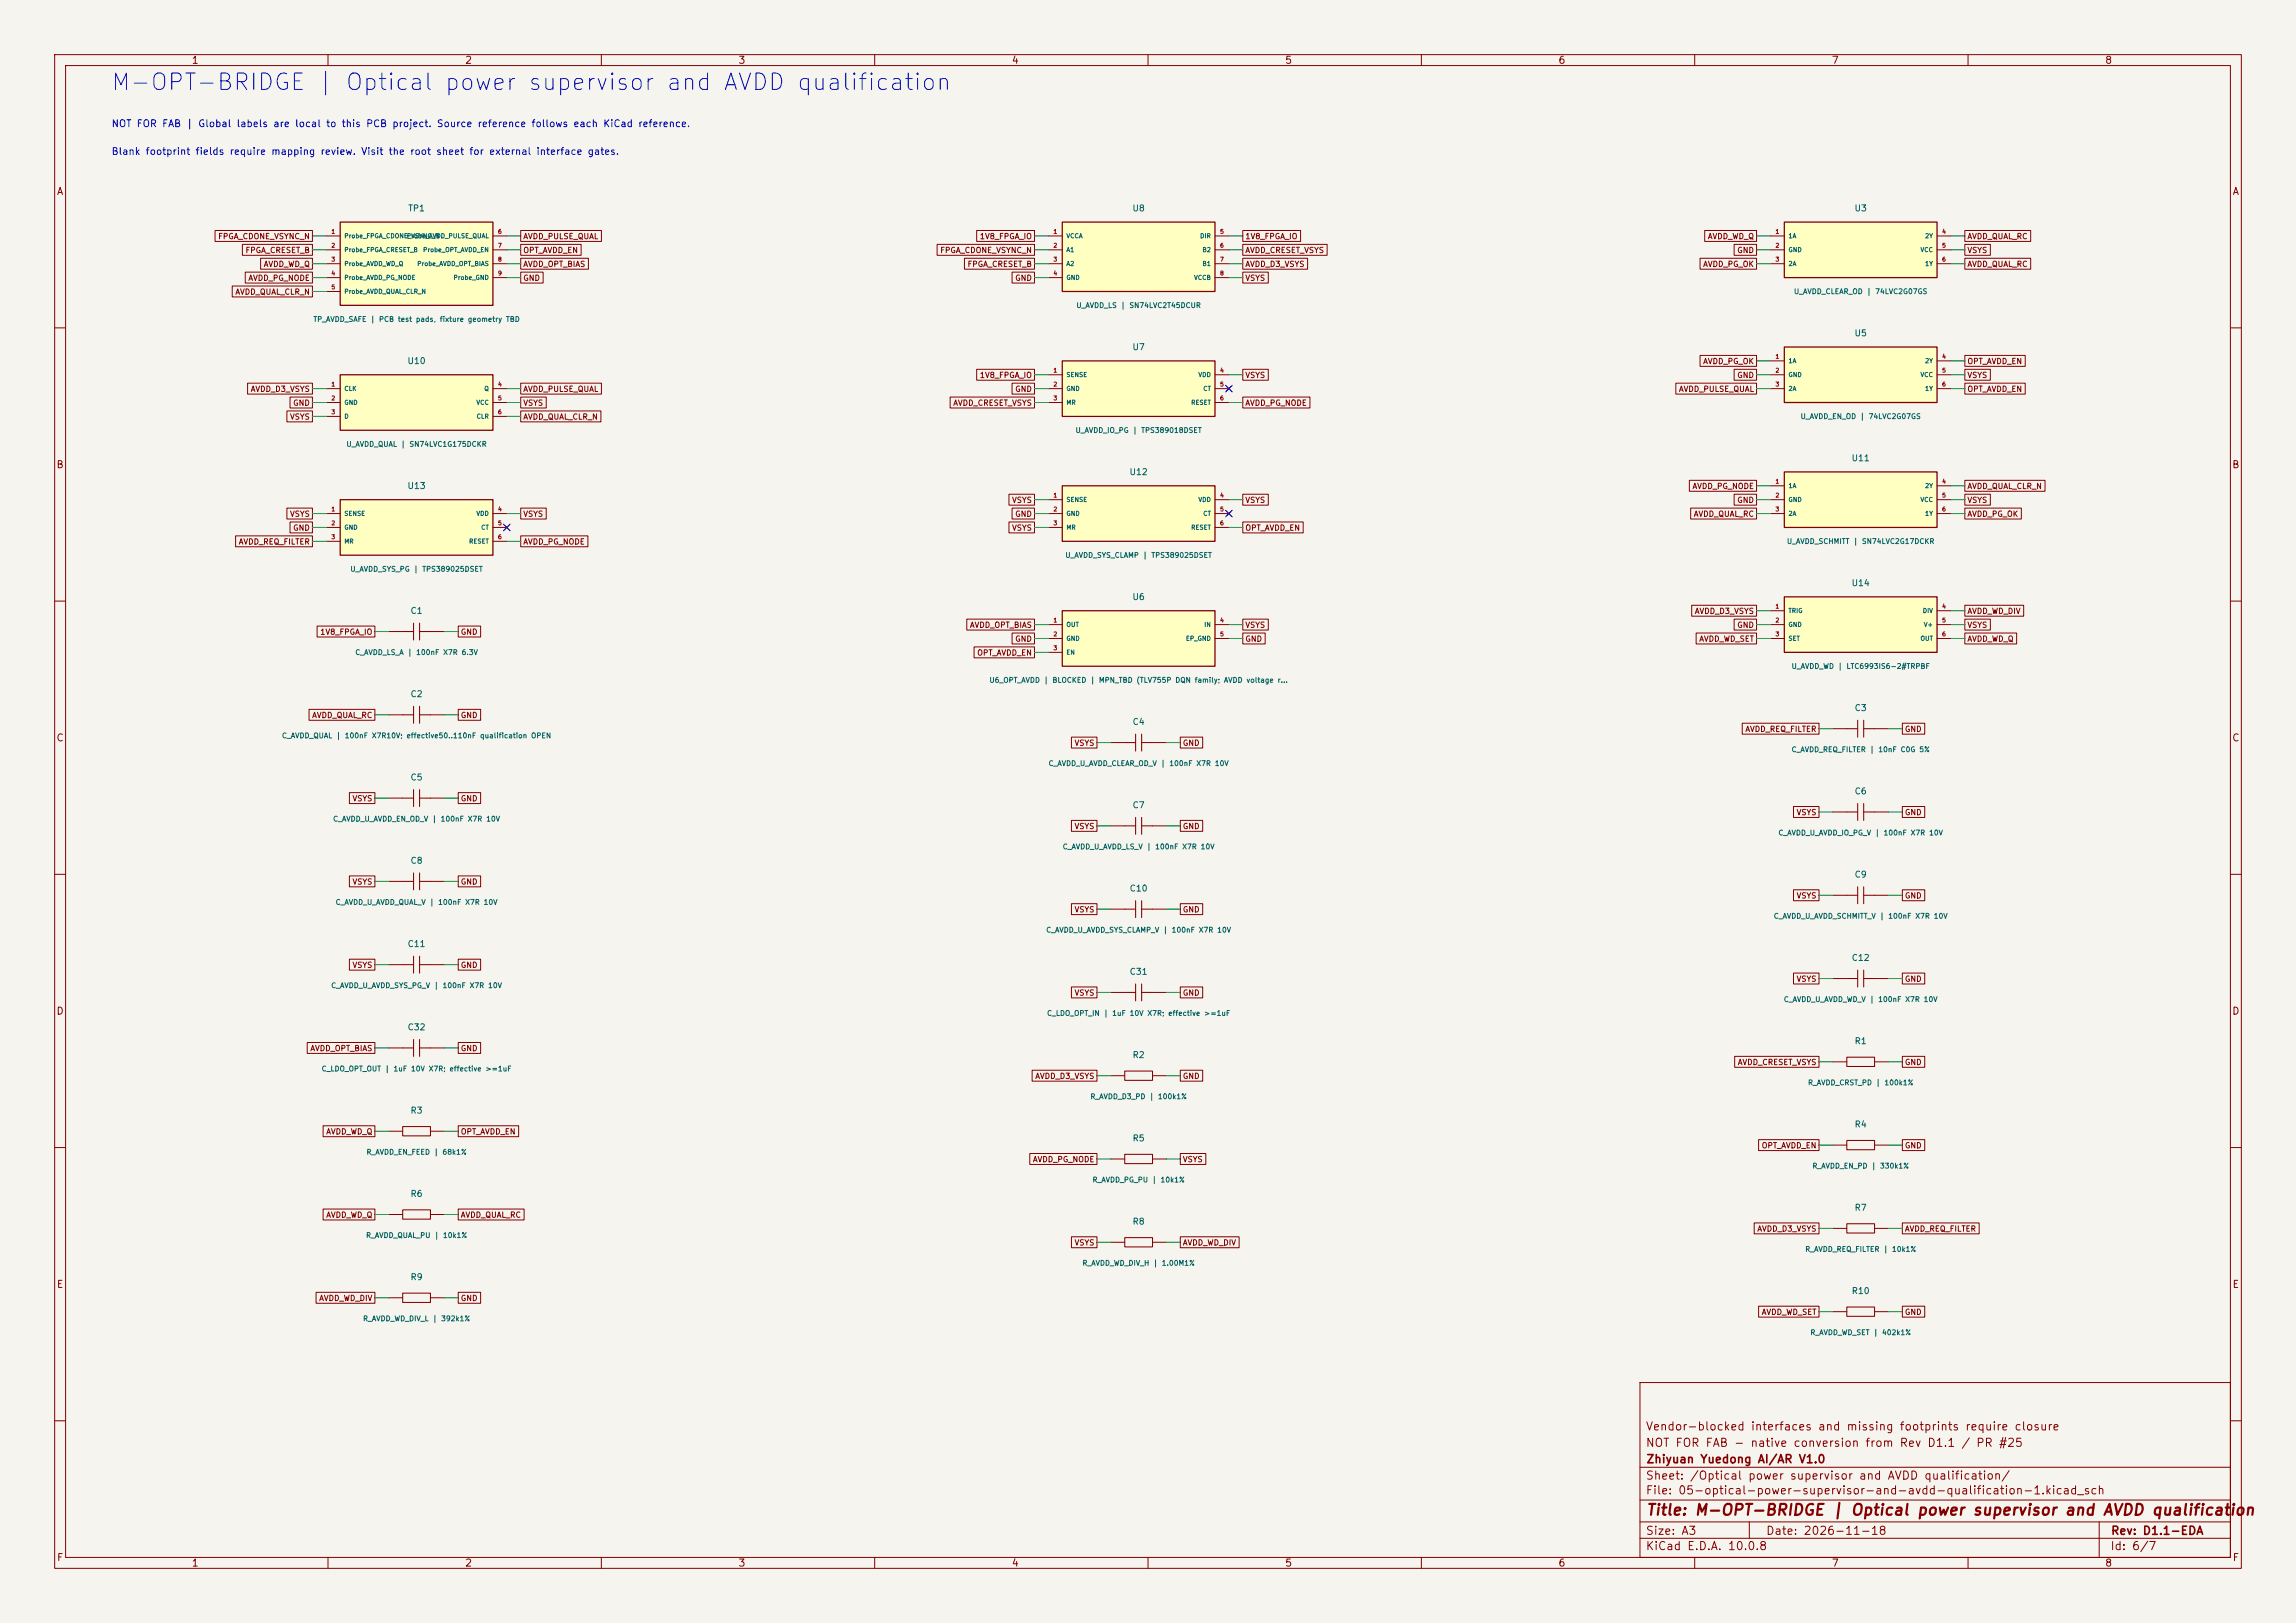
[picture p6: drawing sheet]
<svg xmlns="http://www.w3.org/2000/svg" width="420mm" height="297mm" viewBox="0 0 420 297" stroke-linecap="round" stroke-linejoin="round" font-family="sans-serif">
<defs><g id="words">
<text font-size="3" fill="#0000c2" x="20.1" y="17.3">M-OPT-BRIDGE | Optical power supervisor and AVDD qualification</text>
<text font-size="2" fill="#840000" x="301" y="277.8">Title: M-OPT-BRIDGE | Optical power supervisor and AVDD qualification</text>
<g font-size="1.5" fill="#840000">
<text x="300.9" y="262.1">Vendor-blocked interfaces and missing footprints require closure</text>
<text x="300.9" y="265.1">NOT FOR FAB - native conversion from Rev D1.1 / PR #25</text>
<text x="301" y="268.1">Zhiyuan Yuedong AI/AR V1.0</text>
<text x="300.9" y="273.8">File: 05-optical-power-supervisor-and-avdd-qualification-1.kicad_sch</text>
<text x="300.9" y="271.1">Sheet: /Optical power supervisor and AVDD qualification/</text>
<text x="300.9" y="281.2">Size: A3</text>
<text x="322.9" y="281.2">Date: 2026-11-18</text>
<text x="386" y="281.2">Rev: D1.1-EDA</text>
<text x="300.9" y="284">KiCad E.D.A. 10.0.8</text>
<text x="385.9" y="284">Id: 6/7</text>
</g>
<g font-size="1.3" fill="#840000">
<text x="35" y="12">1</text>
<text x="85" y="12">2</text>
<text x="135" y="12">3</text>
<text x="185" y="12">4</text>
<text x="235" y="12">5</text>
<text x="285" y="12">6</text>
<text x="335" y="12">7</text>
<text x="385" y="12">8</text>
<text x="10.3" y="36">A</text>
<text x="408.3" y="36">A</text>
<text x="10.2" y="86">B</text>
<text x="408.2" y="86">B</text>
<text x="10.2" y="136">C</text>
<text x="408.2" y="136">C</text>
<text x="10.2" y="186">D</text>
<text x="408.2" y="186">D</text>
<text x="10.3" y="236">E</text>
<text x="408.3" y="236">E</text>
<text x="10.3" y="286">F</text>
<text x="35" y="287">1</text>
<text x="85" y="287">2</text>
<text x="135" y="287">3</text>
<text x="185" y="287">4</text>
<text x="235" y="287">5</text>
<text x="285" y="287">6</text>
<text x="335" y="287">7</text>
<text x="385" y="287">8</text>
<text x="408.3" y="286">F</text>
</g>
<g font-size="1.3" fill="#0000c2">
<text x="20.3" y="23.6">NOT FOR FAB | Global labels are local to this PCB project. Source reference follows each KiCad reference.</text>
<text x="20.3" y="28.7">Blank footprint fields require mapping review. Visit the root sheet for external interface gates.</text>
</g>
<g font-size="1.1" fill="#006464">
<text x="74.6" y="38.9">TP1</text>
<text x="207" y="38.9">U8</text>
<text x="339.1" y="38.9">U3</text>
<text x="207" y="64.3">U7</text>
<text x="339.1" y="61.8">U5</text>
<text x="74.4" y="66.9">U10</text>
<text x="74.4" y="89.7">U13</text>
<text x="206.5" y="87.2">U12</text>
<text x="338.6" y="84.7">U11</text>
<text x="338.6" y="107.5">U14</text>
<text x="75" y="112.6">C1</text>
<text x="207" y="110.1">U6</text>
<text x="75" y="127.8">C2</text>
<text x="339.2" y="130.4">C3</text>
<text x="207.1" y="132.9">C4</text>
<text x="75" y="143.1">C5</text>
<text x="207.1" y="148.2">C7</text>
<text x="339.2" y="145.6">C6</text>
<text x="75" y="158.3">C8</text>
<text x="339.2" y="160.9">C9</text>
<text x="206.5" y="163.4">C10</text>
<text x="74.5" y="173.6">C11</text>
<text x="206.5" y="178.6">C31</text>
<text x="338.6" y="176.1">C12</text>
<text x="74.5" y="188.8">C32</text>
<text x="339.2" y="191.3">R1</text>
<text x="207.1" y="193.9">R2</text>
<text x="75" y="204">R3</text>
<text x="207.1" y="209.1">R5</text>
<text x="339.2" y="206.6">R4</text>
<text x="75" y="219.3">R6</text>
<text x="339.2" y="221.8">R7</text>
<text x="207.1" y="224.4">R8</text>
<text x="75" y="234.5">R9</text>
<text x="338.6" y="237.1">R10</text>
</g>
<g font-size="1" fill="#840000">
<text x="39.8" y="44">FPGA_CDONE_VSYNC_N</text>
<text x="44.8" y="46.5">FPGA_CRESET_B</text>
<text x="95.6" y="44">AVDD_PULSE_QUAL</text>
<text x="95.6" y="46.5">OPT_AVDD_EN</text>
<text x="171.9" y="46.5">FPGA_CDONE_VSYNC_N</text>
<text x="179.1" y="44">1V8_FPGA_IO</text>
<text x="227.7" y="44">1V8_FPGA_IO</text>
<text x="227.7" y="46.5">AVDD_CRESET_VSYS</text>
<text x="312.3" y="44">AVDD_WD_Q</text>
<text x="317.7" y="46.5">GND</text>
<text x="359.8" y="44">AVDD_QUAL_RC</text>
<text x="359.8" y="46.5">VSYS</text>
<text x="45.3" y="51.6">AVDD_PG_NODE</text>
<text x="48.1" y="49.1">AVDD_WD_Q</text>
<text x="95.6" y="49.1">AVDD_OPT_BIAS</text>
<text x="95.6" y="51.6">GND</text>
<text x="176.9" y="49.1">FPGA_CRESET_B</text>
<text x="185.6" y="51.6">GND</text>
<text x="227.7" y="51.6">VSYS</text>
<text x="227.7" y="49.1">AVDD_D3_VSYS</text>
<text x="311.4" y="49.1">AVDD_PG_OK</text>
<text x="359.8" y="49.1">AVDD_QUAL_RC</text>
<text x="43" y="54.2">AVDD_QUAL_CLR_N</text>
<text x="45.8" y="71.9">AVDD_D3_VSYS</text>
<text x="95.6" y="71.9">AVDD_PULSE_QUAL</text>
<text x="179.1" y="69.4">1V8_FPGA_IO</text>
<text x="185.6" y="71.9">GND</text>
<text x="227.7" y="69.4">VSYS</text>
<text x="307" y="71.9">AVDD_PULSE_QUAL</text>
<text x="311.4" y="66.9">AVDD_PG_OK</text>
<text x="317.7" y="69.4">GND</text>
<text x="359.8" y="66.9">OPT_AVDD_EN</text>
<text x="359.8" y="69.4">VSYS</text>
<text x="359.8" y="71.9">OPT_AVDD_EN</text>
<text x="53" y="77">VSYS</text>
<text x="53.5" y="74.5">GND</text>
<text x="95.6" y="74.5">VSYS</text>
<text x="95.6" y="77">AVDD_QUAL_CLR_N</text>
<text x="174.3" y="74.5">AVDD_CRESET_VSYS</text>
<text x="227.7" y="74.5">AVDD_PG_NODE</text>
<text x="309.5" y="89.7">AVDD_PG_NODE</text>
<text x="359.8" y="89.7">AVDD_QUAL_CLR_N</text>
<text x="53" y="94.8">VSYS</text>
<text x="95.6" y="94.8">VSYS</text>
<text x="185" y="92.3">VSYS</text>
<text x="185.6" y="94.8">GND</text>
<text x="227.7" y="92.3">VSYS</text>
<text x="309.7" y="94.8">AVDD_QUAL_RC</text>
<text x="317.7" y="92.3">GND</text>
<text x="359.8" y="92.3">VSYS</text>
<text x="359.8" y="94.8">AVDD_PG_OK</text>
<text x="43.6" y="99.9">AVDD_REQ_FILTER</text>
<text x="53.5" y="97.3">GND</text>
<text x="95.6" y="99.9">AVDD_PG_NODE</text>
<text x="185" y="97.3">VSYS</text>
<text x="227.7" y="97.3">OPT_AVDD_EN</text>
<text x="309.9" y="112.6">AVDD_D3_VSYS</text>
<text x="359.8" y="112.6">AVDD_WD_DIV</text>
<text x="58.5" y="116.4">1V8_FPGA_IO</text>
<text x="84.2" y="116.4">GND</text>
<text x="177.3" y="115.1">AVDD_OPT_BIAS</text>
<text x="185.6" y="117.7">GND</text>
<text x="227.7" y="115.1">VSYS</text>
<text x="227.7" y="117.7">GND</text>
<text x="310.7" y="117.7">AVDD_WD_SET</text>
<text x="317.7" y="115.1">GND</text>
<text x="359.8" y="115.1">VSYS</text>
<text x="359.8" y="117.7">AVDD_WD_Q</text>
<text x="178.7" y="120.2">OPT_AVDD_EN</text>
<text x="57" y="131.6">AVDD_QUAL_RC</text>
<text x="84.2" y="131.6">GND</text>
<text x="196.5" y="136.7">VSYS</text>
<text x="216.3" y="136.7">GND</text>
<text x="319.2" y="134.2">AVDD_REQ_FILTER</text>
<text x="348.4" y="134.2">GND</text>
<text x="64.4" y="146.9">VSYS</text>
<text x="84.2" y="146.9">GND</text>
<text x="328.5" y="149.4">VSYS</text>
<text x="348.4" y="149.4">GND</text>
<text x="196.5" y="152">VSYS</text>
<text x="216.3" y="152">GND</text>
<text x="64.4" y="162.1">VSYS</text>
<text x="84.2" y="162.1">GND</text>
<text x="196.5" y="167.2">VSYS</text>
<text x="216.3" y="167.2">GND</text>
<text x="328.5" y="164.7">VSYS</text>
<text x="348.4" y="164.7">GND</text>
<text x="64.4" y="177.4">VSYS</text>
<text x="84.2" y="177.4">GND</text>
<text x="328.5" y="179.9">VSYS</text>
<text x="348.4" y="179.9">GND</text>
<text x="196.5" y="182.4">VSYS</text>
<text x="216.3" y="182.4">GND</text>
<text x="56.7" y="192.6">AVDD_OPT_BIAS</text>
<text x="84.2" y="192.6">GND</text>
<text x="189.3" y="197.7">AVDD_D3_VSYS</text>
<text x="216.3" y="197.7">GND</text>
<text x="317.8" y="195.1">AVDD_CRESET_VSYS</text>
<text x="348.4" y="195.1">GND</text>
<text x="59.6" y="207.8">AVDD_WD_Q</text>
<text x="84.2" y="207.8">OPT_AVDD_EN</text>
<text x="188.8" y="212.9">AVDD_PG_NODE</text>
<text x="216.3" y="212.9">VSYS</text>
<text x="322.2" y="210.4">OPT_AVDD_EN</text>
<text x="348.4" y="210.4">GND</text>
<text x="59.6" y="223.1">AVDD_WD_Q</text>
<text x="84.2" y="223.1">AVDD_QUAL_RC</text>
<text x="321.4" y="225.6">AVDD_D3_VSYS</text>
<text x="348.4" y="225.6">AVDD_REQ_FILTER</text>
<text x="196.5" y="228.2">VSYS</text>
<text x="216.3" y="228.2">AVDD_WD_DIV</text>
<text x="58.3" y="238.3">AVDD_WD_DIV</text>
<text x="84.2" y="238.3">GND</text>
<text x="322.2" y="240.9">AVDD_WD_SET</text>
<text x="348.4" y="240.9">GND</text>
</g>
<g font-size=".9" fill="#006464">
<text x="57.2" y="59.1">TP_AVDD_SAFE | PCB test pads, fixture geometry TBD</text>
<text x="196.8" y="56.6">U_AVDD_LS | SN74LVC2T45DCUR</text>
<text x="328.1" y="54">U_AVDD_CLEAR_OD | 74LVC2G07GS</text>
<text x="329.3" y="76.9">U_AVDD_EN_OD | 74LVC2G07GS</text>
<text x="63.3" y="82">U_AVDD_QUAL | SN74LVC1G175DCKR</text>
<text x="196.6" y="79.4">U_AVDD_IO_PG | TPS389018DSET</text>
<text x="326.8" y="99.8">U_AVDD_SCHMITT | SN74LVC2G17DCKR</text>
<text x="64" y="104.8">U_AVDD_SYS_PG | TPS389025DSET</text>
<text x="194.8" y="102.3">U_AVDD_SYS_CLAMP | TPS389025DSET</text>
<text x="64.9" y="120.1">C_AVDD_LS_A | 100nF X7R 6.3V</text>
<text x="180.9" y="125.2">U6_OPT_AVDD | BLOCKED | MPN_TBD (TLV755P DQN family; AVDD voltage r...</text>
<text x="327.6" y="122.6">U_AVDD_WD | LTC6993IS6-2#TRPBF</text>
<text x="51.5" y="135.3">C_AVDD_QUAL | 100nF X7R10V; effective50..110nF qualification OPEN</text>
<text x="327.6" y="137.9">C_AVDD_REQ_FILTER | 10nF C0G 5%</text>
<text x="191.7" y="140.4">C_AVDD_U_AVDD_CLEAR_OD_V | 100nF X7R 10V</text>
<text x="60.8" y="150.6">C_AVDD_U_AVDD_EN_OD_V | 100nF X7R 10V</text>
<text x="194.3" y="155.6">C_AVDD_U_AVDD_LS_V | 100nF X7R 10V</text>
<text x="325.2" y="153.1">C_AVDD_U_AVDD_IO_PG_V | 100nF X7R 10V</text>
<text x="61.3" y="165.8">C_AVDD_U_AVDD_QUAL_V | 100nF X7R 10V</text>
<text x="191.3" y="170.9">C_AVDD_U_AVDD_SYS_CLAMP_V | 100nF X7R 10V</text>
<text x="324.4" y="168.3">C_AVDD_U_AVDD_SCHMITT_V | 100nF X7R 10V</text>
<text x="60.5" y="181">C_AVDD_U_AVDD_SYS_PG_V | 100nF X7R 10V</text>
<text x="326.2" y="183.6">C_AVDD_U_AVDD_WD_V | 100nF X7R 10V</text>
<text x="191.4" y="186.1">C_LDO_OPT_IN | 1uF 10V X7R; effective &gt;=1uF</text>
<text x="58.7" y="196.3">C_LDO_OPT_OUT | 1uF 10V X7R; effective &gt;=1uF</text>
<text x="199.4" y="201.4">R_AVDD_D3_PD | 100k1%</text>
<text x="330.6" y="198.8">R_AVDD_CRST_PD | 100k1%</text>
<text x="67" y="211.5">R_AVDD_EN_FEED | 68k1%</text>
<text x="331.4" y="214.1">R_AVDD_EN_PD | 330k1%</text>
<text x="199.8" y="216.6">R_AVDD_PG_PU | 10k1%</text>
<text x="66.9" y="226.8">R_AVDD_QUAL_PU | 10k1%</text>
<text x="197.9" y="231.8">R_AVDD_WD_DIV_H | 1.00M1%</text>
<text x="330.1" y="229.3">R_AVDD_REQ_FILTER | 10k1%</text>
<text x="66.3" y="242">R_AVDD_WD_DIV_L | 392k1%</text>
<text x="331.1" y="244.5">R_AVDD_WD_SET | 402k1%</text>
</g>
<g font-size=".8" fill="#a90000">
<text x="60.5" y="43">1</text>
<text x="60.5" y="45.5">2</text>
<text x="91" y="43">6</text>
<text x="91" y="45.5">7</text>
<text x="192.6" y="43">1</text>
<text x="192.6" y="45.5">2</text>
<text x="223.1" y="43">5</text>
<text x="223.1" y="45.5">6</text>
<text x="324.7" y="43">1</text>
<text x="324.7" y="45.5">2</text>
<text x="355.2" y="43">4</text>
<text x="355.2" y="45.5">5</text>
<text x="60.5" y="48">3</text>
<text x="60.5" y="50.6">4</text>
<text x="60.5" y="53.1">5</text>
<text x="91" y="48">8</text>
<text x="91" y="50.6">9</text>
<text x="192.6" y="48">3</text>
<text x="192.6" y="50.6">4</text>
<text x="223.1" y="48">7</text>
<text x="223.1" y="50.6">8</text>
<text x="324.7" y="48">3</text>
<text x="355.2" y="48">6</text>
<text x="324.7" y="65.8">1</text>
<text x="355.2" y="65.8">4</text>
<text x="60.5" y="70.9">1</text>
<text x="91" y="70.9">4</text>
<text x="192.6" y="68.4">1</text>
<text x="192.6" y="70.9">2</text>
<text x="223.1" y="68.4">4</text>
<text x="223.1" y="70.9">5</text>
<text x="324.7" y="68.4">2</text>
<text x="324.7" y="70.9">3</text>
<text x="355.2" y="68.4">5</text>
<text x="355.2" y="70.9">6</text>
<text x="60.5" y="73.4">2</text>
<text x="60.5" y="76">3</text>
<text x="91" y="73.4">5</text>
<text x="91" y="76">6</text>
<text x="192.6" y="73.4">3</text>
<text x="223.1" y="73.4">6</text>
<text x="324.7" y="88.7">1</text>
<text x="355.2" y="88.7">4</text>
<text x="60.5" y="93.8">1</text>
<text x="91" y="93.8">4</text>
<text x="192.6" y="91.2">1</text>
<text x="192.6" y="93.8">2</text>
<text x="223.1" y="91.2">4</text>
<text x="223.1" y="93.8">5</text>
<text x="324.7" y="91.2">2</text>
<text x="324.7" y="93.8">3</text>
<text x="355.2" y="91.2">5</text>
<text x="355.2" y="93.8">6</text>
<text x="60.5" y="96.3">2</text>
<text x="60.5" y="98.8">3</text>
<text x="91" y="96.3">5</text>
<text x="91" y="98.8">6</text>
<text x="192.6" y="96.3">3</text>
<text x="223.1" y="96.3">6</text>
<text x="324.7" y="111.5">1</text>
<text x="355.2" y="111.5">4</text>
<text x="192.6" y="114.1">1</text>
<text x="192.6" y="116.6">2</text>
<text x="192.6" y="119.2">3</text>
<text x="223.1" y="114.1">4</text>
<text x="223.1" y="116.6">5</text>
<text x="324.7" y="114.1">2</text>
<text x="324.7" y="116.6">3</text>
<text x="355.2" y="114.1">5</text>
<text x="355.2" y="116.6">6</text>
</g>
<g font-size=".8" fill="#006464">
<text x="62.9" y="43.8">Probe_FPGA_CDONE_VSYNC_N</text>
<text x="62.9" y="46.3">Probe_FPGA_CRESET_B</text>
<text x="74.3" y="43.8">Probe_AVDD_PULSE_QUAL</text>
<text x="77.3" y="46.3">Probe_OPT_AVDD_EN</text>
<text x="195" y="43.8">VCCA</text>
<text x="195" y="46.3">A1</text>
<text x="219.4" y="43.8">DIR</text>
<text x="219.9" y="46.3">B2</text>
<text x="327.1" y="43.8">1A</text>
<text x="327.1" y="46.3">GND</text>
<text x="351.2" y="46.3">VCC</text>
<text x="352.1" y="43.8">2Y</text>
<text x="62.9" y="48.9">Probe_AVDD_WD_Q</text>
<text x="62.9" y="51.4">Probe_AVDD_PG_NODE</text>
<text x="62.9" y="53.9">Probe_AVDD_QUAL_CLR_N</text>
<text x="76.2" y="48.9">Probe_AVDD_OPT_BIAS</text>
<text x="82.9" y="51.4">Probe_GND</text>
<text x="195" y="48.9">A2</text>
<text x="195" y="51.4">GND</text>
<text x="218.3" y="51.4">VCCB</text>
<text x="219.9" y="48.9">B1</text>
<text x="327.1" y="48.9">2A</text>
<text x="352.1" y="48.9">1Y</text>
<text x="62.9" y="71.7">CLK</text>
<text x="88.5" y="71.7">Q</text>
<text x="195" y="69.2">SENSE</text>
<text x="195" y="71.7">GND</text>
<text x="219.1" y="69.2">VDD</text>
<text x="220" y="71.7">CT</text>
<text x="327.1" y="66.6">1A</text>
<text x="327.1" y="69.2">GND</text>
<text x="327.1" y="71.7">2A</text>
<text x="351.2" y="69.2">VCC</text>
<text x="352.1" y="66.6">2Y</text>
<text x="352.1" y="71.7">1Y</text>
<text x="62.9" y="74.3">GND</text>
<text x="62.9" y="76.8">D</text>
<text x="87.1" y="74.3">VCC</text>
<text x="87.1" y="76.8">CLR</text>
<text x="195" y="74.3">MR</text>
<text x="217.8" y="74.3">RESET</text>
<text x="327.1" y="89.5">1A</text>
<text x="352.1" y="89.5">2Y</text>
<text x="62.9" y="94.6">SENSE</text>
<text x="87.1" y="94.6">VDD</text>
<text x="195" y="92">SENSE</text>
<text x="195" y="94.6">GND</text>
<text x="219.1" y="92">VDD</text>
<text x="220" y="94.6">CT</text>
<text x="327.1" y="92">GND</text>
<text x="327.1" y="94.6">2A</text>
<text x="351.2" y="92">VCC</text>
<text x="352.1" y="94.6">1Y</text>
<text x="62.9" y="97.1">GND</text>
<text x="62.9" y="99.7">MR</text>
<text x="85.7" y="99.7">RESET</text>
<text x="87.9" y="97.1">CT</text>
<text x="195" y="97.1">MR</text>
<text x="217.8" y="97.1">RESET</text>
<text x="327.1" y="112.4">TRIG</text>
<text x="351.6" y="112.4">DIV</text>
<text x="195" y="114.9">OUT</text>
<text x="195" y="117.4">GND</text>
<text x="195" y="120">EN</text>
<text x="216.8" y="117.4">EP_GND</text>
<text x="220.2" y="114.9">IN</text>
<text x="327.1" y="114.9">GND</text>
<text x="327.1" y="117.4">SET</text>
<text x="351.2" y="117.4">OUT</text>
<text x="351.8" y="114.9">V+</text>
</g>
</g></defs>
<path d="M0 0h420v297h-420z" fill="#f5f4ef" stroke="#f5f4ef" stroke-width=".18"/>
<g fill="none" stroke="#840000" stroke-width=".18">
<path d="M10 10h400v277h-400zM12 12h396v273h-396zM60 10v2M110 10v2M160 10v2M210 10v2M260 10v2M310 10v2M360 10v2M10 60h2M408 60h2M10 110h2"/>
<path d="M408 110h2M10 160h2M408 160h2M10 210h2M408 210h2M300 253h108v32h-108zM10 260h2M300 278.5h108M300 274.5h108M300 268.5h108M320 278.5v3M384 278.5v6.5"/>
<path d="M408 260h2M60 285v2M110 285v2M160 285v2M210 285v2M260 285v2M300 281.5h108M310 285v2M360 285v2"/>
</g>
<path d="M326.4 109.2h27.9v10.2h-27.9z" fill="#ffffc2"/>
<path d="M326.4 109.2h27.9v10.2h-27.9z" fill="none" stroke="#840000" stroke-width=".23"/>
<path d="M323.8 111.8h2.6M323.8 114.3h2.6M323.8 116.8h2.6M354.3 111.8h2.6M354.3 114.3h2.6M354.3 116.8h2.6M71.1 146.1h2.6M78.7 146.1h2.6M335.3 240h2.5M342.9 240h2.5" fill="none" stroke="#840000" stroke-width=".18"/>
<path d="M73.7 146.1h1.9M75.6 144.5v3.1M76.7 146.1h2M76.7 144.5v3.1M337.8 239.2h5.1v1.7h-5.1z" fill="none" stroke="#840000" stroke-width=".19"/>
<path d="M326.4 86.4h27.9v10.1h-27.9z" fill="#ffffc2"/>
<path d="M326.4 86.4h27.9v10.1h-27.9z" fill="none" stroke="#840000" stroke-width=".23"/>
<g fill="none" stroke="#840000" stroke-width=".18">
<path d="M323.8 88.9h2.6M323.8 91.4h2.6M323.8 94h2.6M354.3 88.9h2.6M354.3 91.4h2.6M354.3 94h2.6M71.1 161.3h2.6M71.1 176.5h2.6M78.7 161.3h2.6M78.7 176.5h2.6M203.2 196.9h2.5M210.8 196.9h2.6"/>
<path d="M203.2 212.1h2.5M210.8 212.1h2.6M335.3 224.8h2.5M342.9 224.8h2.5"/>
</g>
<path d="M75.6 159.7v3.1M76.7 159.7v3.1M73.7 161.3h1.9M73.7 176.5h1.9M75.6 175v3.1M76.7 161.3h2M76.7 175v3.1M76.7 176.5h2M205.7 196h5.1v1.7h-5.1zM205.7 211.2h5.1v1.7h-5.1zM337.8 223.9h5.1v1.7h-5.1z" fill="none" stroke="#840000" stroke-width=".19"/>
<path d="M194.3 66h27.9v10.2h-27.9z" fill="#ffffc2"/>
<path d="M194.3 66h27.9v10.2h-27.9z" fill="none" stroke="#840000" stroke-width=".23"/>
<path d="M191.8 68.6h2.5M191.8 71.1h2.5M191.8 73.7h2.5M222.2 68.6h2.6M222.2 71.1h2.6M222.2 73.7h2.6M224.4 70.7l.8 .8M225.2 70.7l-.8 .8M203.2 181.6h2.5M210.8 181.6h2.6" fill="none" stroke="#840000" stroke-width=".18"/>
<path d="M205.7 181.6h2M207.7 180.1v3.1M208.8 181.6h2M208.8 180.1v3.1" fill="none" stroke="#840000" stroke-width=".19"/>
<path d="M194.3 40.6h27.9v12.7h-27.9z" fill="#ffffc2"/>
<path d="M194.3 40.6h27.9v12.7h-27.9z" fill="none" stroke="#840000" stroke-width=".23"/>
<path d="M191.8 43.2h2.5M191.8 45.7h2.5M191.8 48.3h2.5M191.8 50.8h2.5M222.2 43.2h2.6M222.2 45.7h2.6M222.2 48.3h2.6M222.2 50.8h2.6" fill="none" stroke="#840000" stroke-width=".18"/>
<path d="M62.2 40.6h28v15.3h-28z" fill="#ffffc2"/>
<path d="M62.2 40.6h28v15.3h-28z" fill="none" stroke="#840000" stroke-width=".23"/>
<g fill="none" stroke="#840000" stroke-width=".18">
<path d="M59.7 43.2h2.5M59.7 45.7h2.5M59.7 48.3h2.5M59.7 50.8h2.5M59.7 53.3h2.5M90.2 43.2h2.5M90.2 45.7h2.5M90.2 48.3h2.5M90.2 50.8h2.5M203.2 135.9h2.5M210.8 135.9h2.6M203.2 151.1h2.5"/>
<path d="M210.8 151.1h2.6M335.3 209.6h2.5M342.9 209.6h2.5M71.1 237.5h2.6M78.7 237.5h2.6"/>
</g>
<path d="M205.7 135.9h2M207.7 134.3v3.1M208.8 134.3v3.1M208.8 135.9h2M205.7 151.1h2M207.7 149.6v3.1M208.8 151.1h2M208.8 149.6v3.1M337.8 208.7h5.1v1.7h-5.1zM73.7 236.6h5v1.7h-5z" fill="none" stroke="#840000" stroke-width=".19"/>
<path d="M326.4 40.6h27.9v10.2h-27.9z" fill="#ffffc2"/>
<path d="M326.4 40.6h27.9v10.2h-27.9z" fill="none" stroke="#840000" stroke-width=".23"/>
<path d="M323.8 43.2h2.6M323.8 45.7h2.6M323.8 48.3h2.6M354.3 43.2h2.6M354.3 45.7h2.6M354.3 48.3h2.6" fill="none" stroke="#840000" stroke-width=".18"/>
<path d="M326.4 63.5h27.9v10.2h-27.9z" fill="#ffffc2"/>
<path d="M326.4 63.5h27.9v10.2h-27.9z" fill="none" stroke="#840000" stroke-width=".23"/>
<path d="M323.8 66h2.6M323.8 68.6h2.6M323.8 71.1h2.6M354.3 66h2.6M354.3 68.6h2.6M354.3 71.1h2.6" fill="none" stroke="#840000" stroke-width=".18"/>
<path d="M62.2 68.6h28v10.1h-28z" fill="#ffffc2"/>
<path d="M62.2 68.6h28v10.1h-28z" fill="none" stroke="#840000" stroke-width=".23"/>
<path d="M59.7 71.1h2.5M59.7 73.7h2.5M59.7 76.2h2.5M90.2 71.1h2.5M90.2 73.7h2.5M90.2 76.2h2.5" fill="none" stroke="#840000" stroke-width=".18"/>
<path d="M62.2 91.4h28v10.2h-28z" fill="#ffffc2"/>
<path d="M62.2 91.4h28v10.2h-28z" fill="none" stroke="#840000" stroke-width=".23"/>
<g fill="none" stroke="#840000" stroke-width=".18">
<path d="M59.7 94h2.5M59.7 96.5h2.5M59.7 99.1h2.5M90.2 94h2.5M90.2 96.5h2.5M90.2 99.1h2.5M92.3 96.1l.8 .8M93.1 96.1l-.8 .8M71.1 115.6h2.6M78.7 115.6h2.6M335.3 163.8h2.5M335.3 179.1h2.5"/>
<path d="M342.9 163.8h2.5M342.9 179.1h2.5M335.3 194.3h2.5M342.9 194.3h2.5"/>
</g>
<g fill="none" stroke="#840000" stroke-width=".19">
<path d="M73.7 115.6h1.9M75.6 114v3.1M76.7 115.6h2M76.7 114v3.1M337.8 163.8h2M337.8 179.1h2M339.8 162.3v3.1M339.8 177.5v3.1M340.9 163.8h2M340.9 162.3v3.1M340.9 177.5v3.1M340.9 179.1h2"/>
<path d="M337.8 193.5h5.1v1.7h-5.1z"/>
</g>
<path d="M194.3 88.9h27.9v10.2h-27.9z" fill="#ffffc2"/>
<path d="M194.3 88.9h27.9v10.2h-27.9z" fill="none" stroke="#840000" stroke-width=".23"/>
<g fill="none" stroke="#840000" stroke-width=".18">
<path d="M191.8 91.4h2.5M191.8 94h2.5M191.8 96.5h2.5M222.2 91.4h2.6M222.2 94h2.6M222.2 96.5h2.6M224.4 93.6l.8 .8M225.2 93.6l-.8 .8M71.1 130.8h2.6M78.7 130.8h2.6M335.3 133.4h2.5M342.9 133.4h2.5"/>
<path d="M335.3 148.6h2.5M342.9 148.6h2.5M203.2 166.4h2.5M210.8 166.4h2.6M71.1 191.8h2.6M78.7 191.8h2.6M71.1 207h2.6M78.7 207h2.6"/>
</g>
<g fill="none" stroke="#840000" stroke-width=".19">
<path d="M73.7 130.8h1.9M75.6 129.3v3.1M76.7 129.3v3.1M76.7 130.8h2M337.8 133.4h2M339.8 131.8v3.1M340.9 131.8v3.1M340.9 133.4h2M337.8 148.6h2M339.8 147v3.1M340.9 148.6h2M340.9 147v3.1"/>
<path d="M205.7 166.4h2M207.7 164.8v3.1M208.8 166.4h2M208.8 164.8v3.1M73.7 191.8h1.9M75.6 190.2v3.1M76.7 191.8h2M76.7 190.2v3.1M73.7 206.2h5v1.7h-5z"/>
</g>
<path d="M194.3 111.8h27.9v10.1h-27.9z" fill="#ffffc2"/>
<path d="M194.3 111.8h27.9v10.1h-27.9z" fill="none" stroke="#840000" stroke-width=".23"/>
<g fill="none" stroke="#840000" stroke-width=".18">
<path d="M39.3 42.2h17.8v2h-17.8zM42.5 52.3h14.6v2h-14.6zM44.3 44.7h12.8v2h-12.8zM44.9 49.8h12.2v2h-12.2zM47.7 47.3h9.4v2h-9.4zM95.2 42.2h14.8v2h-14.8zM95.2 44.7h11.1v2h-11.1zM95.2 47.3h12.4v2h-12.4zM95.2 49.8h4.1v2h-4.1zM171.4 44.7h17.8v2h-17.8zM176.4 47.3h12.8v2h-12.8zM178.7 42.2h10.5v2h-10.5z"/>
<path d="M185.1 49.8h4.1v2h-4.1zM227.3 49.8h4.7v2h-4.7zM227.3 42.2h10.6v2h-10.6zM227.3 44.7h15.5v2h-15.5zM227.3 47.3h11.9v2h-11.9zM311 47.3h10.3v2h-10.3zM311.8 42.2h9.5v2h-9.5zM317.2 44.7h4.1v2h-4.1zM359.4 42.2h12.1v2h-12.1zM359.4 44.7h4.7v2h-4.7zM359.4 47.3h12.1v2h-12.1zM45.3 70.1h11.8v2h-11.8z"/>
<path d="M52.5 75.2h4.6v2h-4.6zM53.1 72.7h4v2h-4zM95.2 70.1h14.8v2h-14.8zM95.2 72.7h4.7v2h-4.7zM95.2 75.2h14.7v2h-14.7zM173.8 72.7h15.4v2h-15.4zM178.7 67.6h10.5v2h-10.5zM185.1 70.1h4.1v2h-4.1zM227.3 67.6h4.7v2h-4.7zM227.3 72.7h12.3v2h-12.3zM306.5 70.1h14.8v2h-14.8zM311 65h10.3v2h-10.3z"/>
<path d="M317.2 67.6h4.1v2h-4.1zM359.4 65h11.1v2h-11.1zM359.4 67.6h4.7v2h-4.7zM359.4 70.1h11.1v2h-11.1zM43.1 98.1h14v2h-14zM52.5 93h4.6v2h-4.6zM53.1 95.5h4v2h-4zM95.2 93h4.7v2h-4.7zM95.2 98.1h12.3v2h-12.3zM184.6 90.4h4.6v2h-4.6zM184.6 95.5h4.6v2h-4.6zM185.1 93h4.1v2h-4.1z"/>
<path d="M227.3 90.4h4.7v2h-4.7zM227.3 95.5h11.1v2h-11.1zM309 87.9h12.3v2h-12.3zM309.3 93h12v2h-12zM317.2 90.4h4.1v2h-4.1zM359.4 87.9h14.7v2h-14.7zM359.4 90.4h4.7v2h-4.7zM359.4 93h10.3v2h-10.3zM58 114.6h10.6v2h-10.6zM83.8 114.6h4.1v2h-4.1zM176.8 113.3h12.4v2h-12.4zM178.2 118.4h11v2h-11z"/>
<path d="M185.1 115.8h4.1v2h-4.1zM191.8 114.3h2.5M191.8 116.8h2.5M191.8 119.4h2.5M222.2 114.3h2.6M222.2 116.8h2.6M227.3 113.3h4.7v2h-4.7zM227.3 115.8h4.1v2h-4.1zM309.5 110.8h11.8v2h-11.8zM310.3 115.8h11v2h-11zM317.2 113.3h4.1v2h-4.1zM359.4 110.8h10.8v2h-10.8z"/>
<path d="M359.4 113.3h4.7v2h-4.7zM359.4 115.8h9.5v2h-9.5zM56.5 129.8h12.1v2h-12.1zM83.8 129.8h4.1v2h-4.1zM196 134.9h4.7v2h-4.7zM215.9 134.9h4.1v2h-4.1zM318.7 132.3h14v2.1h-14zM348 132.3h4.1v2.1h-4.1zM63.9 145h4.7v2.1h-4.7zM83.8 145h4.1v2.1h-4.1zM196 150.1h4.7v2h-4.7zM215.9 150.1h4.1v2h-4.1z"/>
<path d="M328.1 147.6h4.6v2h-4.6zM348 147.6h4.1v2h-4.1zM63.9 160.3h4.7v2h-4.7zM63.9 175.5h4.7v2h-4.7zM83.8 175.5h4.1v2h-4.1zM83.8 160.3h4.1v2h-4.1zM196 165.4h4.7v2h-4.7zM215.9 165.4h4.1v2h-4.1zM328.1 162.8h4.6v2h-4.6zM328.1 178.1h4.6v2h-4.6zM348 162.8h4.1v2h-4.1zM348 178.1h4.1v2h-4.1z"/>
<path d="M56.2 190.8h12.4v2h-12.4zM83.8 190.8h4.1v2h-4.1zM188.8 195.8h11.9v2.1h-11.9zM196 180.6h4.7v2h-4.7zM215.9 180.6h4.1v2h-4.1zM215.9 195.8h4.1v2.1h-4.1zM317.3 193.3h15.4v2h-15.4zM348 193.3h4.1v2h-4.1zM59.1 206h9.5v2h-9.5zM83.8 206h11.1v2h-11.1zM188.4 211.1h12.3v2h-12.3zM215.9 211.1h4.7v2h-4.7z"/>
<path d="M321.7 208.5h11v2.1h-11zM348 208.5h4.1v2.1h-4.1zM57.8 236.5h10.8v2h-10.8zM59.1 221.2h9.5v2.1h-9.5zM71.1 222.2h2.6M78.7 222.2h2.6M83.8 236.5h4.1v2h-4.1zM83.8 221.2h12.1v2.1h-12.1zM196 226.3h4.7v2h-4.7zM203.2 227.3h2.5M210.8 227.3h2.6M215.9 226.3h10.8v2h-10.8z"/>
<path d="M320.9 223.8h11.8v2h-11.8zM321.7 239h11v2h-11zM348 239h4.1v2h-4.1zM348 223.8h14v2h-14z"/>
</g>
<path d="M73.7 221.4h5v1.7h-5zM205.7 226.5h5.1v1.7h-5.1z" fill="none" stroke="#840000" stroke-width=".19"/>
<g fill="none" stroke="#009600" stroke-width=".18">
<path d="M57.1 48.3h2.6M57.1 43.2h2.6M57.1 45.7h2.6M57.1 50.8h2.6M57.1 53.3h2.6M92.7 48.3h2.5M92.7 43.2h2.5M92.7 45.7h2.5M92.7 50.8h2.5M189.2 48.3h2.6M189.2 43.2h2.6M189.2 45.7h2.6"/>
<path d="M189.2 50.8h2.6M224.8 48.3h2.5M224.8 43.2h2.5M224.8 45.7h2.5M224.8 50.8h2.5M321.3 48.3h2.5M321.3 43.2h2.5M321.3 45.7h2.5M356.9 48.3h2.5M356.9 43.2h2.5M356.9 45.7h2.5M57.1 71.1h2.6"/>
<path d="M57.1 73.7h2.6M57.1 76.2h2.6M92.7 71.1h2.5M92.7 73.7h2.5M92.7 76.2h2.5M189.2 71.1h2.6M189.2 73.7h2.6M189.2 68.6h2.6M224.8 73.7h2.5M224.8 68.6h2.5M321.3 71.1h2.5M321.3 66h2.5"/>
<path d="M321.3 68.6h2.5M356.9 71.1h2.5M356.9 66h2.5M356.9 68.6h2.5M57.1 94h2.6M57.1 99.1h2.6M57.1 96.5h2.6M92.7 94h2.5M92.7 99.1h2.5M189.2 94h2.6M189.2 96.5h2.6M189.2 91.4h2.6"/>
<path d="M224.8 96.5h2.5M224.8 91.4h2.5M321.3 94h2.5M321.3 91.4h2.5M321.3 88.9h2.5M356.9 94h2.5M356.9 91.4h2.5M356.9 88.9h2.5M68.6 115.6h2.5M81.3 115.6h2.5M189.2 119.4h2.6M189.2 114.3h2.6"/>
<path d="M189.2 116.8h2.6M224.8 114.3h2.5M224.8 116.8h2.5M321.3 114.3h2.5M321.3 116.8h2.5M321.3 111.8h2.5M356.9 114.3h2.5M356.9 116.8h2.5M356.9 111.8h2.5M68.6 130.8h2.5M81.3 130.8h2.5M200.7 135.9h2.5"/>
<path d="M213.4 135.9h2.5M332.7 133.4h2.6M345.4 133.4h2.6M68.6 146.1h2.5M81.3 146.1h2.5M200.7 151.1h2.5M213.4 151.1h2.5M332.7 148.6h2.6M345.4 148.6h2.6M68.6 176.5h2.5M68.6 161.3h2.5M81.3 176.5h2.5"/>
<path d="M81.3 161.3h2.5M200.7 166.4h2.5M213.4 166.4h2.5M332.7 179.1h2.6M332.7 163.8h2.6M345.4 179.1h2.6M345.4 163.8h2.6M68.6 191.8h2.5M81.3 191.8h2.5M200.7 181.6h2.5M200.7 196.9h2.5M213.4 181.6h2.5"/>
<path d="M213.4 196.9h2.5M332.7 194.3h2.6M345.4 194.3h2.6M68.6 207h2.5M81.3 207h2.5M200.7 212.1h2.5M213.4 212.1h2.5M332.7 209.6h2.6M345.4 209.6h2.6M68.6 222.2h2.5M68.6 237.5h2.5M81.3 222.2h2.5"/>
<path d="M81.3 237.5h2.5M200.7 227.3h2.5M213.4 227.3h2.5M332.7 224.8h2.6M345.4 224.8h2.6M332.7 240h2.6M345.4 240h2.6"/>
</g>
<path d="M224.2 70.5l1.2 1.2M225.4 70.5l-1.2 1.2M92.1 95.9l1.2 1.2M93.3 95.9l-1.2 1.2M224.2 93.4l1.2 1.2M225.4 93.4l-1.2 1.2" fill="none" stroke="#000084" stroke-width=".18"/>
<use href="#words"/>
</svg>
